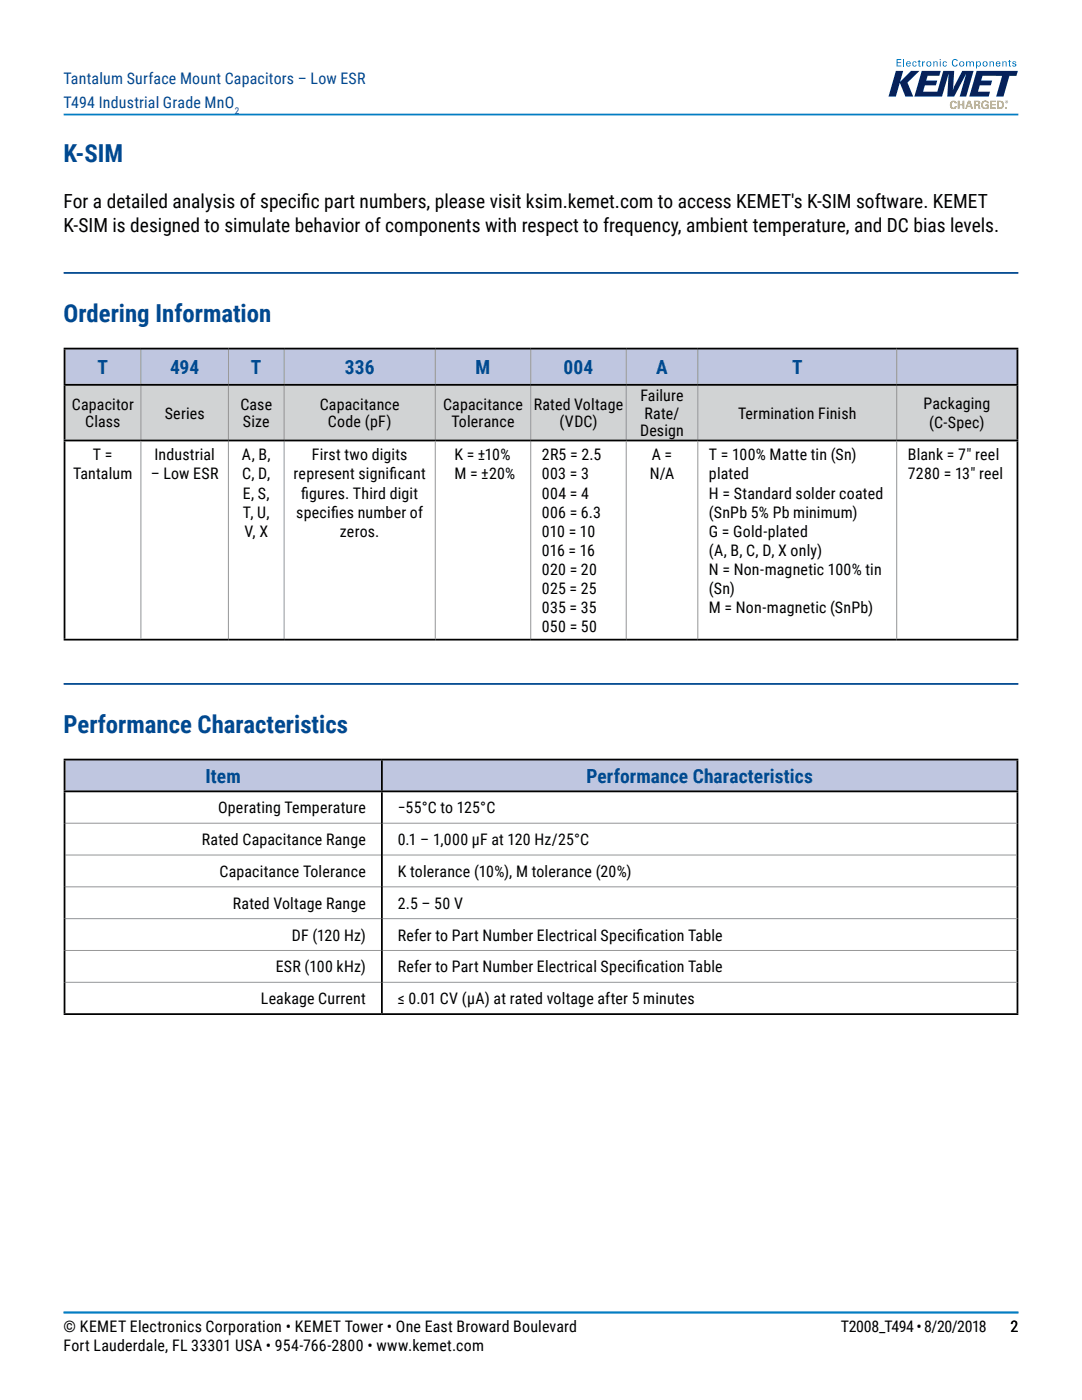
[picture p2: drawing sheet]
<svg xmlns="http://www.w3.org/2000/svg" width="216mm" height="279mm" viewBox="0 0 216 279" stroke-linecap="round" stroke-linejoin="round" font-family="sans-serif">
<defs><g id="words">
<g font-size="4.9" fill="#004990">
<text x="12.7" y="32.3">K-SIM</text>
<text x="12.7" y="64.2">Ordering Information</text>
<text x="12.7" y="146.2">Performance Characteristics</text>
</g>
<g font-size="3.9">
<text x="12.7" y="41.5">For a detailed analysis of specif</text>
<text x="60.1" y="41.5">ic part numbers, please visit ksim.kemet.com to access KEMET's K-SIM software. KEMET</text>
<text x="12.7" y="46.4">K-SIM is designed to simulate behavior of components with respect to frequency, ambient temperature, and DC bias levels.</text>
</g>
<g font-size="3.9" fill="#004990">
<text x="19.4" y="74.6">T</text>
<text x="33.9" y="74.6">494</text>
<text x="50.1" y="74.6">T</text>
<text x="68.8" y="74.6">336</text>
<text x="94.9" y="74.6">M</text>
<text x="112.5" y="74.6">004</text>
<text x="130.9" y="74.6">A</text>
<text x="158" y="74.6">T</text>
<text x="41" y="156.2">Item</text>
<text x="117" y="156.2">Performance Characteristics</text>
</g>
<g font-size="3.2" fill="#004990">
<text x="12.7" y="16.7">Tantalum Surface Mount Capacitors – Low ESR</text>
<text x="12.7" y="21.6">T494 Industrial Grade MnO</text>
</g>
<g font-size="3.2">
<text x="14.3" y="81.8">Capacitor</text>
<text x="32.9" y="83.5">Series</text>
<text x="48" y="81.8">Case</text>
<text x="63.8" y="81.8">Capacitance</text>
<text x="88.4" y="81.8">Capacitance</text>
<text x="106.5" y="81.8">Rated Voltage</text>
<text x="127.8" y="80">Failure</text>
<text x="128.6" y="83.5">Rate/</text>
<text x="147.3" y="83.5">Termination Finish</text>
<text x="184.2" y="81.6">Packaging</text>
<text x="17" y="85.3">Class</text>
<text x="48.5" y="85.3">Size</text>
<text x="65.4" y="85.3">Code (pF)</text>
<text x="90.1" y="85.3">Tolerance</text>
<text x="111.6" y="85.3">(VDC)</text>
<text x="127.7" y="87.1">Design</text>
<text x="185.4" y="85.5">(C-Spec)</text>
<text x="14.6" y="95.7">Tantalum</text>
<text x="18.5" y="91.9">T =</text>
<text x="30.1" y="95.7">– Low ESR</text>
<text x="30.8" y="91.9">Industrial</text>
<text x="48.3" y="91.9">A, B,</text>
<text x="48.3" y="95.7">C, D,</text>
<text x="58.6" y="95.7">represent signif</text>
<text x="62.2" y="91.9">First two digits</text>
<text x="77.7" y="95.7">icant</text>
<text x="90.7" y="91.9">K = ±10%</text>
<text x="90.7" y="95.7">M = ±20%</text>
<text x="108.1" y="91.9">2R5 = 2.5</text>
<text x="108.1" y="95.7">003 = 3</text>
<text x="129.6" y="95.7">N/A</text>
<text x="130.1" y="91.9">A =</text>
<text x="141.5" y="91.9">T = 100% Matte tin (Sn)</text>
<text x="141.5" y="95.7">plated</text>
<text x="181.2" y="91.9">Blank = 7&quot; reel</text>
<text x="181.2" y="95.7">7280 = 13&quot; reel</text>
<text x="48.4" y="99.5">E, S,</text>
<text x="60.1" y="99.5">fgures. Third digit</text>
<text x="60.1" y="99.5">i</text>
<text x="108.1" y="99.5">004 = 4</text>
<text x="141.5" y="99.5">H = Standard solder coated</text>
<text x="48.5" y="103.3">T, U,</text>
<text x="48.8" y="107.1">V, X</text>
<text x="59.1" y="103.3">specif</text>
<text x="66.1" y="103.3">ies number of</text>
<text x="67.8" y="107.1">zeros.</text>
<text x="108.1" y="103.3">006 = 6.3</text>
<text x="108.1" y="107.1">010 = 10</text>
<text x="141.5" y="103.3">(SnPb 5% Pb minimum)</text>
<text x="141.5" y="107.1">G = Gold-plated</text>
<text x="108.1" y="110.9">016 = 16</text>
<text x="141.5" y="110.9">(A, B, C, D, X only)</text>
<text x="108.1" y="114.7">020 = 20</text>
<text x="108.1" y="118.6">025 = 25</text>
<text x="141.5" y="114.7">N = Non-magnetic 100% tin</text>
<text x="141.5" y="118.6">(Sn)</text>
<text x="108.1" y="122.4">035 = 35</text>
<text x="141.5" y="122.4">M = Non-magnetic (SnPb)</text>
<text x="108.1" y="126.2">050 = 50</text>
<text x="43.5" y="162.3">Operating Temperature</text>
<text x="79.4" y="162.3">−55°C to 125°C</text>
<text x="40.3" y="168.7">Rated Capacitance Range</text>
<text x="79.4" y="168.7">0.1 – 1,000 µF at 120 Hz/25°C</text>
<text x="43.8" y="175">Capacitance Tolerance</text>
<text x="79.4" y="175">K tolerance (10%), M tolerance (20%)</text>
<text x="46.5" y="181.4">Rated Voltage Range</text>
<text x="79.4" y="181.4">2.5 – 50 V</text>
<text x="58.2" y="187.7">DF (120 Hz)</text>
<text x="79.4" y="187.7">Refer to Part Number Electrical Specif</text>
<text x="127" y="187.7">ication Table</text>
<text x="55" y="194.1">ESR (100 kHz)</text>
<text x="79.4" y="194.1">Refer to Part Number Electrical Specif</text>
<text x="127" y="194.1">ication Table</text>
<text x="52.1" y="200.4">Leakage Current</text>
<text x="79.4" y="200.4">≤ 0.01 CV (µA) at rated voltage after 5 minutes</text>
<text x="12.7" y="265.9">© KEMET Electronics Corporation • KEMET Tower • One East Broward Boulevard</text>
<text x="12.7" y="269.7">Fort Lauderdale, FL 33301 USA • 954-766-2800 • www.kemet.com</text>
<text x="167.8" y="265.9">T2008_T494 • 8/20/2018</text>
<text x="201.6" y="265.9">2</text>
</g>
<text font-size="1.9" fill="#004990" x="46.8" y="22.7">2</text>
</g></defs>
<path d="M12.7 22.9h190.5M12.7 261.9h190.5" fill="none" stroke="#007dc3" stroke-width=".35"/>
<g fill="#00226a">
<path d="M178.8 14.2h1.4l-.6 2.1 2.2-2.1h1.7l-2.4 2.3 1.1 2.8h-1.5l-1.2-2.8-.7 2.8h-1.5z"/>
<path d="M183.9 14.2h3.8l-.3 .9h-2.3l-.3 1h2.2l-.3 .9h-2.2l-.3 1.3h2.8l1.2-4.1h2.2l-.3 3.8 1.9-3.8h2.3l-1.5 5.1h-1.3l1.3-4.6-2.4 4.6h-1.4l.3-4.6-1.3 4.6h-5.6z"/>
<path d="M194.9 14.2h8.2l-.3 .9h-1.4l-1.2 4.2h-1.4l1.2-4.2h-3.9l-.3 1h2.2l-.3 .9h-2.2l-.4 1.3h2.5l-.3 1h-3.9z"/>
</g>
<g fill="#eeb310">
<path d="M189.7 20.3a.64 .64 0 0 1 .7-.2 .64 .64 0 0 1 .5 .5h-.4l-.2-.3a.66 .66 0 0 0-.1 1.2l.3-.3h.4a.74 .74 0 0 1-1 .5 .74 .74 0 0 1-.3-1.1z"/>
<path d="M191.1 20.1h.4v.6h.6v-.6h.3v1.6h-.3v-.7h-.6v.7h-.4z"/>
<path d="M196 20.3l.8-.2 .4 .2 .1 .3-.4-.1a.53 .53 0 0 0-.7 .1 .53 .53 0 0 0 .1 .8l.6 .1v-.4h-.3v-.2h.7v.8a.94 .94 0 0 1-1.3-.2 .94 .94 0 0 1 0-1.2z"/>
<path d="M197.6 20.1h1.1v.3h-.8v.4h.7v.2h-.7v.5h.8v.2h-1.1z"/>
<path d="M200.5 21.4h.3v.3h-.3z"/>
<path d="M193.4 20.4l-.3 .7h.5zM193.2 20.1h.4l.6 1.6h-.4l-.1-.3h-.7l-.1 .3h-.3z"/>
<path d="M194.7 20.4v.4h.3a.24 .24 0 0 0 .2-.2 .24 .24 0 0 0-.3-.2zM194.3 20.1h.7a.44 .44 0 0 1 .6 .2 .44 .44 0 0 1-.3 .6l.2 .2 .1 .6h-.3l-.1-.5-.2-.1h-.3v.6h-.4z"/>
<path d="M199.3 20.4v1.1a.56 .56 0 0 0 .7-.6 .56 .56 0 0 0-.7-.5zM199 20.1h.5a.81 .81 0 0 1 .8 .8 .81 .81 0 0 1-.8 .8h-.5z"/>
<path d="M200.8 20.2l.1 .1zM200.7 20.1l.3 .1v.3l-.2-.2-.1 .2zM200.6 20.3a.26 .26 0 0 0 .5 0 .26 .26 0 0 0-.5 0zM200.5 20.3a.35 .35 0 0 1 .7 0 .35 .35 0 0 1-.7 0z"/>
</g>
<g fill="#0070ce">
<path d="M178.9 11.8h.9v.2h-.7v.4h.7v.2h-.7v.5h.7v.2h-.9z"/>
<path d="M180.2 11.8h.2v1.5h-.2z"/>
<path d="M182.3 12.3h.4l.2 .3-.4-.2a.38 .38 0 0 0-.3 .4 .38 .38 0 0 0 .4 .3l.1-.2h.2l-.1 .2a.45 .45 0 0 1-.7 0v-.6z"/>
<path d="M183.3 12h.2v.2h.2v.2h-.2v.7h.2v.2l-.4-.1v-.8h-.2z"/>
<path d="M184 12.2h.2v.2l.4-.2v.2l-.4 .1v.8h-.2z"/>
<path d="M186.2 12.2h.2v.2a.37 .37 0 0 1 .5-.2 .37 .37 0 0 1 .2 .4v.7h-.2v-.7l-.2-.2-.3 .1v.8h-.2z"/>
<path d="M188.3 12.3h.5l.1 .3-.4-.2a.38 .38 0 0 0-.2 .4 .38 .38 0 0 0 .4 .3l.1-.2h.1v.2a.45 .45 0 0 1-.8 0v-.6z"/>
<path d="M190.1 12a.57 .57 0 0 1 1 .2h-.2l-.2-.2a.57 .57 0 0 0-.6 .5 .57 .57 0 0 0 .6 .6l.2-.2h.2a.66 .66 0 0 1-.9 .3 .66 .66 0 0 1-.2-1z"/>
<path d="M192.8 12.2h.2v.2a.38 .38 0 0 1 .6 0 .38 .38 0 0 1 .5-.2 .38 .38 0 0 1 .2 .4v.7h-.1l-.1-.9h-.3l-.1 .9h-.2l-.1-.8-.3-.1-.1 .9h-.2z"/>
<path d="M197.4 12.2h.2v.2a.37 .37 0 0 1 .5-.2 .37 .37 0 0 1 .2 .4v.7h-.2v-.7l-.2-.2-.2 .1-.1 .8h-.2z"/>
<path d="M200 12.2h.2v.2a.37 .37 0 0 1 .4-.2 .37 .37 0 0 1 .3 .4v.7h-.2v-.7l-.2-.2-.3 .1v.8h-.2z"/>
<path d="M201.3 12h.2v.2h.3v.2h-.3v.7h.2v.2l-.3-.1-.1-.8h-.1z"/>
<path d="M202 12.4l.6-.1 .2 .2-.4-.1-.2 .1 .5 .3a.39 .39 0 0 1-.3 .5 .39 .39 0 0 1-.4-.3l.4 .2 .2-.2-.6-.3z"/>
<path d="M181.1 12.4l-.1 .3h.5l-.1-.3zM181 12.3l.3-.1a.45 .45 0 0 1 .4 .6h-.7l.1 .3 .6-.2v.2a.5 .5 0 0 1-.8 0v-.6z"/>
<path d="M185.2 12.4l-.1 .1a.39 .39 0 0 0 .2 .7 .38 .38 0 0 0 .3-.5 .38 .38 0 0 0-.4-.3zM184.8 12.8a.55 .55 0 0 1 1.1 0 .55 .55 0 0 1-1.1 0z"/>
<path d="M187.5 12.2h.2v1.1h-.2zM187.5 11.8h.2v.2h-.2z"/>
<path d="M191.7 12.4l-.1 .1a.39 .39 0 0 0 .3 .7 .38 .38 0 0 0 .3-.5 .38 .38 0 0 0-.5-.3zM191.4 12.8a.54 .54 0 0 1 1 0 .54 .54 0 0 1-1 0z"/>
<path d="M194.9 12.8a.37 .37 0 0 0 .7 0 .37 .37 0 0 0-.7 0zM194.7 12.2h.2v.2a.42 .42 0 0 1 .8 .1 .54 .54 0 0 1-.4 .8l-.4-.2v.6h-.1z"/>
<path d="M196.4 12.4l-.1 .1a.39 .39 0 0 0 .3 .7 .38 .38 0 0 0 .3-.5 .38 .38 0 0 0-.5-.3zM196 12.8a.55 .55 0 0 1 1.1 0 .55 .55 0 0 1-1.1 0z"/>
<path d="M199 12.4l-.1 .3h.5l-.1-.3zM198.9 12.3l.3-.1a.45 .45 0 0 1 .4 .6h-.7l.1 .3 .6-.2-.1 .2a.5 .5 0 0 1-.8 0v-.6z"/>
</g>
<path d="M12.7 54.5h190.5M12.7 136.5h190.5" fill="none" stroke="#004990" stroke-width=".35"/>
<path d="M12.9 69.6h15.2v7.2h-15.2zM28.1 69.6h17.5v7.2h-17.5zM45.6 69.6h11.1v7.2h-11.1zM56.7 69.6h30.2v7.2h-30.2zM86.9 69.6h19v7.2h-19zM105.9 69.6h19.1v7.2h-19.1zM125 69.6h14.2v7.2h-14.2zM139.2 69.6h39.7v7.2h-39.7zM178.9 69.6h24.1v7.2h-24.1z" fill="#bfc6e0"/>
<path d="M12.9 76.8h15.2v11.1h-15.2zM28.1 76.8h17.5v11.1h-17.5zM45.6 76.8h11.1v11.1h-11.1zM56.7 76.8h30.2v11.1h-30.2zM86.9 76.8h19v11.1h-19zM105.9 76.8h19.1v11.1h-19.1zM125 76.8h14.2v11.1h-14.2zM139.2 76.8h39.7v11.1h-39.7zM178.9 76.8h24.1v11.1h-24.1z" fill="#d1d3d4"/>
<g fill="none" stroke="#939598" stroke-width=".2">
<path d="M28.1 69.7v6.9M28.1 77v10.7M45.6 69.7v6.9M45.6 77v10.7M56.7 69.7v6.9M56.7 77v10.7M86.9 69.7v6.9M86.9 77v10.7M105.9 69.7v6.9M105.9 77v10.7M125 69.7v6.9M125 77v10.7"/>
<path d="M139.2 69.7v6.9M139.2 77v10.7M178.9 69.7v6.9M178.9 77v10.7M28.1 88.1v39.4M45.6 88.1v39.4M56.7 88.1v39.4M86.9 88.1v39.4M105.9 88.1v39.4M125 88.1v39.4M139.2 88.1v39.4M178.9 88.1v39.4"/>
</g>
<path d="M12.7 69.6h190.5M12.7 76.8h190.5M12.9 69.7v6.9M12.9 77v10.7M203 69.7v6.9M203 77v10.7M12.7 87.9h190.5M12.9 88.1v39.4M203 88.1v39.4M12.7 127.7h190.5" fill="none" stroke="#000" stroke-width=".35"/>
<path d="M12.9 151.6h63.3v6.3h-63.3zM76.2 151.6h126.8v6.3h-126.8z" fill="#bfc6e0"/>
<path d="M12.7 157.9h190.5M12.7 151.6h190.5M12.9 151.8v6M12.9 158.1v44.1M76.2 151.8v6M76.2 158.1v44.1M203 151.8v6M203 158.1v44.1M12.7 202.4h190.5" fill="none" stroke="#000" stroke-width=".35"/>
<path d="M13.1 164.3h62.9M13.1 170.6h62.9M13.1 177h62.9M76.4 164.3h126.4M76.4 170.6h126.4M76.4 177h126.4M13.1 183.3h62.9M13.1 189.7h62.9M13.1 196h62.9M76.4 183.3h126.4M76.4 189.7h126.4M76.4 196h126.4" fill="none" stroke="#939598" stroke-width=".2"/>
<use href="#words"/>
</svg>
